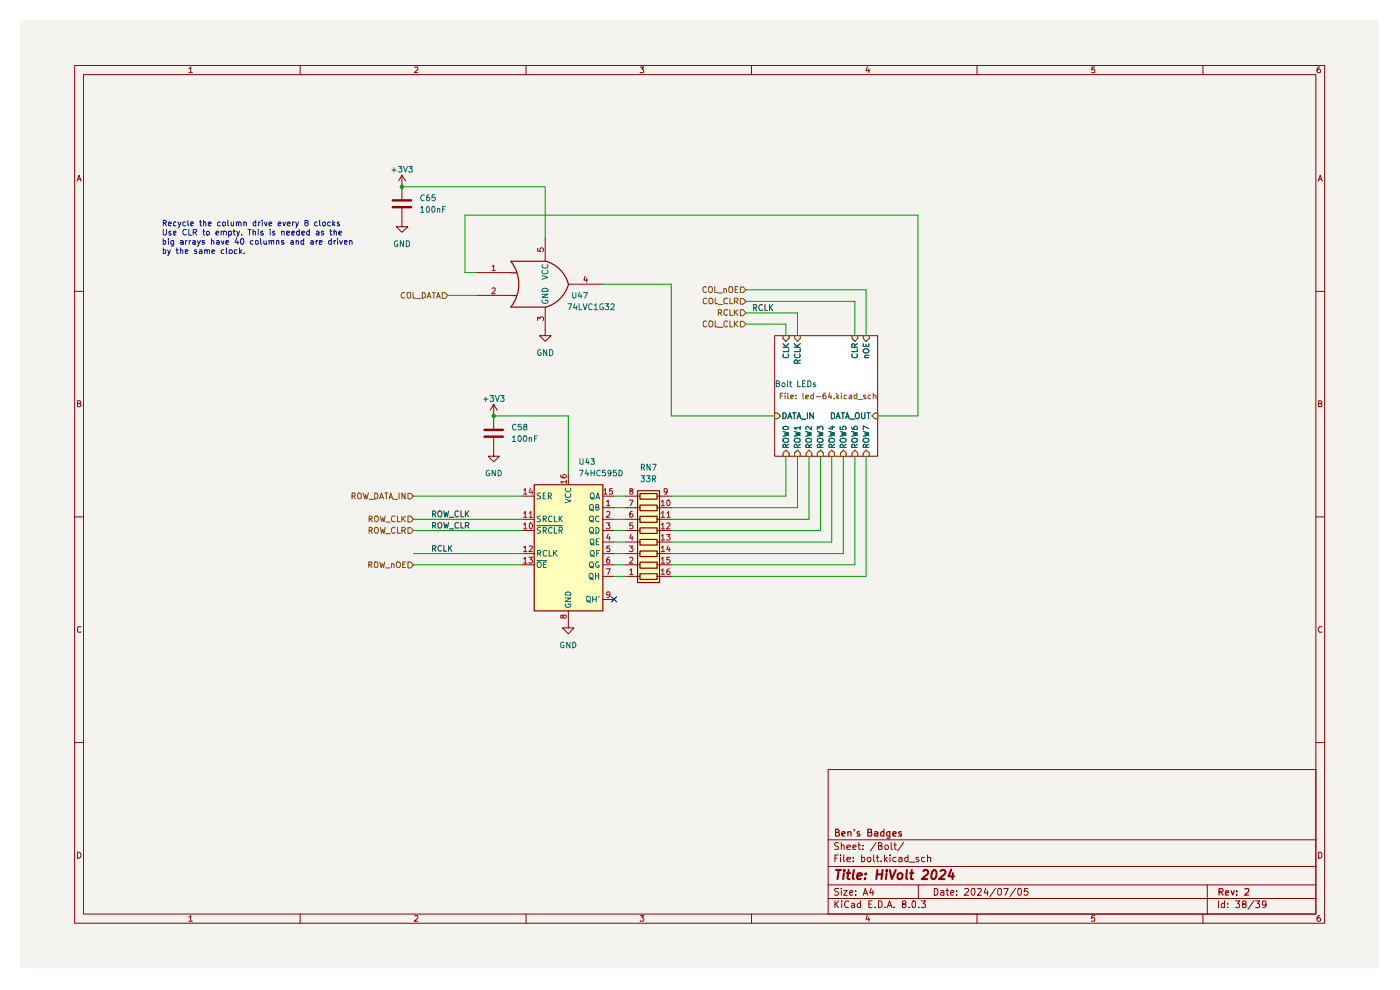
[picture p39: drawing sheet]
<svg xmlns="http://www.w3.org/2000/svg" width="297mm" height="210mm" viewBox="0 0 297 210" stroke-linecap="round" stroke-linejoin="round" font-family="sans-serif">
<path d="M4.3 4.3h288.2v201.1h-288.2z" fill="#f5f3ef"/>
<g fill="none" stroke="#910000" stroke-width=".21">
<path d="M15.8 13.9h265.2v181.9h-265.2zM17.7 15.8h261.4v178.1h-261.4zM40 14.6l.5-.4v1.2M40 15.4h.8M63.7 13.9v1.9M88 14.3l.6-.1v.5l-.7 .7h.7M111.6 13.9v1.9M135.8 14.2h.8l-.5 .4 .5 .3-.1 .4h-.7M159.4 13.9v1.9M184 14.1l-.3 .9h.8M184.3 14.6v.8M207.3 13.9v1.9"/>
<path d="M232.2 14.2h-.6v.6l.1-.2h.4l.1 .2v.5h-.6M255.2 13.9v1.9M280 14.2a.55 .55 0 0 0-.6 .5l.2 .7h.4l.2-.2v-.3l-.3-.3h-.2l-.3 .3M16.3 38.4l.5-1.2 .4 1.2M16.5 38h.6M279.7 38.4l.4-1.2 .4 1.2M279.7 38h.6M15.8 61.8h1.9M279.1 61.8h1.9M16.4 85.6h.6v-.5l-.6-.1v1.3h.5l.3-.4-.3-.3M279.7 85.6h.5l.2-.3-.2-.3h-.5v1.3h.5l.2-.1v-.4l-.2-.2M15.8 109.6h1.9"/>
<path d="M279.1 109.6h1.9M17.2 133l-.6-.1-.2 .3v.7l.2 .2 .6-.1M280.4 133l-.5-.1-.2 .5 .2 .7 .5-.1M15.8 157.5h1.9M279.1 157.5h1.9M175.7 163.2h103.4v30.7h-103.4zM175.7 178.1h103.4M177.9 178.8l-.6-.1-.3 .4 .1 .2a.56 .56 0 0 1 .6 .3 .56 .56 0 0 1 0 .6h-.7M178.5 179.4l.1-.2 .5 .2v.8M178.5 178.7v1.5M179.7 179.7l.7-.1-.1-.3-.4-.1-.2 .2v.8h.6M180.9 179.7l.7-.1-.2-.4h-.3l-.2 .2v.6l.1 .2h.5"/>
<path d="M182 179.2h.5M182.2 178.7v1.3l.1 .2h.2M183.1 179.3v.1M185.8 178.7l-1.1 1.8M186.4 179.4h.5l.2-.2-.1-.3-.6-.2v1.5h.6l.1-.6-.3-.2M187.7 179.5l.3-.3h.2l.3 .3-.1 .6-.5 .1zM189.1 178.7v1.3l.2 .2M189.7 179.2h.5M189.8 178.7v1.3l.1 .2h.3M191.7 178.7l-1.3 1.8M16.4 180.8a.65 .65 0 0 1 .8 .6 .65 .65 0 0 1-.8 .6zM40 194.6l.5-.4v1.2"/>
<path d="M40 195.4h.8M63.7 193.9v1.9M88 194.3l.6-.1v.5l-.7 .7h.7M111.6 193.9v1.9M135.8 194.2h.8l-.5 .5 .5 .2-.1 .4h-.7M159.4 193.9v1.9M175.7 190.6h103.4M175.7 187.7h103.4M175.7 183.8h103.4M177.1 191.1v1.4M177.1 182h.4M177.3 191.8l.6 .7"/>
<path d="M177.8 181.4h-.7v1.4M177.9 188.5l-.8 .1v.4l.6 .2 .2 .4-.4 .3-.5-.1M177.9 191.1l-.8 .8M178.3 181.4v.1M178.3 181.9v.9M178.5 188.5v.1M178.5 188.9v1M178.6 191.1v.2M178.6 191.6v.9M179 188.9h.7l-.7 1h.7M179 181.4v1.1l.2 .3M179.7 182.3l.7-.1-.1-.3h-.6v.1v.7h.6"/>
<path d="M180 191.3v-.1a.7 .7 0 0 0-.9 .5 .7 .7 0 0 0 .6 .8l.3-.1M180.3 189.4l.6-.2-.1-.3-.5 .1v.7l.1 .2 .4-.1M180.7 191.7l.4-.1 .2 .2v.7M181 182.6v.2M181 181.9v.1M181.3 191.9l-.7 .3 .2 .3 .5-.1M181.5 189.7v.2M181.5 189v.1M182.5 191.7a.45 .45 0 0 0-.6 .2l.1 .5h.5M182.5 191.1v1.4M182.8 181.9h.5l.2 .2v.4l-.3 .3-.4-.1M182.8 181.4v1.4"/>
<path d="M183.1 180.1v.1M183.1 189.9l.5-1.4 .5 1.4M183.2 189.5h.8M184 194.1l-.3 .9h.8M184.1 182l.6-.1v.8a.45 .45 0 0 1-.7-.2zM184.3 194.6v.8M184.3 191.8h.5M184.8 188.4l-.3 1h.8M185 191.1h-.7v1.4h.7M185.2 188.9v1M185.3 181.4v1.1l.3 .3M185.7 192.4v.1"/>
<path d="M185.9 181.9h.5M186.1 181.4v1.1l.3 .3M186.4 191.1h.3l.4 .3v.8l-.4 .3h-.3zM186.9 182.6v.2M187.6 181.4v1.4M187.8 192.4v.1M187.8 182.2l.4 .6M188.2 192.5l.5-1.4 .5 1.4M188.2 181.9l-.6 .5M188.4 192.1h.7M188.8 181.4v.1M188.8 181.9v.9"/>
<path d="M189.7 192.4v.1M190.1 181.9h-.5l-.2 .2v.4l.3 .3 .4-.1M190.7 181.9h.6v.9M191.3 182.2l-.6 .1v.4h.6M191.7 191.8l-.3-.2v-.3l.3-.2 .4 .1v.5l-.7 .2v.5a.48 .48 0 0 0 .7 0 .48 .48 0 0 0 0-.6h-.2M192.6 181.9h-.5l-.2 .2v.4l.3 .3 .4-.1M192.6 181.4v1.4M192.9 192.4v.1M193 182.9h1.1M193.5 191.3l.4-.2 .3 .2-.1 1.1h-.6zM194.8 187.7v2.9M194.9 192.4v.1"/>
<path d="M194.9 181.9h-.5l-.1 .1 .6 .4v.3h-.6M195.4 191.1h.9l-.5 .6 .5 .1v.6h-.9M196.2 181.9h-.5l-.2 .2v.4l.3 .3 .4-.1M196.8 182l.6-.1v.9M196.8 181.4v1.4M198.2 188.5h.5a.83 .83 0 0 1 .2 .9 .83 .83 0 0 1-.7 .5zM199.6 189h.6v.9M200.2 189.2l-.6 .2v.4h.6M200.7 188.9h.6M200.9 188.5v1.2l.4 .2M201.7 189.4l.7-.2-.1-.2-.5-.1-.1 .2 .1 .7h.5M202.9 189.7v.2"/>
<path d="M202.9 189v.1M204.6 188.6l.7-.1 .2 .3-.9 1.1h.9M206.2 188.6l.5-.1a1.1 1.1 0 0 1-.2 1.4l-.3-.2-.2-.4zM207.3 193.9v1.9M207.4 188.6l.7-.1 .1 .3-.8 1.1h.8M209.1 188.4l-.3 1h.8M209.5 188.9v1M211.2 188.4l-1.2 1.8M211.8 188.6l.5-.1 .1 .2v.9l-.3 .3-.4-.3zM212.9 188.5h1l-.6 1.4M215.5 188.4l-1.3 1.8M216 188.6l.5-.1 .2 .2v.9l-.4 .3a.99 .99 0 0 1-.3-1.3z"/>
<path d="M218 188.5h-.7v.6l.1-.1 .5 .1 .2 .1-.1 .5-.2 .2h-.4l-.1-.2M232.2 194.2h-.6v.6l.1-.1h.4l.1 .1v.5h-.6M255.2 193.9v1.9M256.1 187.7v6.2M258.5 191.1v1.4M259.8 191.7l-.5-.1-.2 .3 .1 .5h.6M259.8 191.1v1.4M260.4 192.4v.1M260.4 191.7v.1M262.1 191.1h.9l-.4 .6 .4 .2-.1 .5h-.8M263.8 191.8l-.2-.4 .1-.2h.5l.1 .4-.6 .2a.48 .48 0 0 0 0 .6 .48 .48 0 0 0 .6 0v-.5l-.2-.1M266 191l-1.2 1.9"/>
<path d="M266.4 191.1h.8l-.4 .6 .4 .1v.6h-.8M268.6 191.8l-.3 .2-.4-.1v-.7l.4-.1 .3 .2v.9l-.2 .2-.5 .1M279.7 180.8h.4l.3 .3v.6l-.3 .3h-.4zM280 194.2a.55 .55 0 0 0-.6 .5l.2 .7h.4l.2-.2v-.3l-.3-.2h-.2l-.3 .2"/>
</g>
<g fill="none" stroke="#910000" stroke-width=".25">
<path d="M177.3 176.6l.6-.1 .1-.3-.2-.3h-.5v1.4h.6l.2-.4-.3-.3M178.6 176.9l.7-.2-.2-.3h-.3l-.2 .2v.6l.1 .1h.5M179.9 176.6l.2-.2 .5 .2v.7M179.9 176.4v.9M181.3 175.9l-.2 .3M182.3 176.5l-.3-.1-.2 .2 .2 .3h.3v.4h-.5M184.1 176.6h.7v-.6l-.7-.1v1.4h.8l.1-.4-.1-.2-.3-.1M185.5 176.5l.5-.1 .2 .2v.7h-.7v-.4l.7-.2M187.5 175.9v1.4h-.5l-.2-.6 .3-.3 .4 .1M188.8 176.4v1.3l-.3 .1h-.3M188.8 176.5a.45 .45 0 0 0-.7 .2l.2 .6h.5M189.4 176.9l.7-.2-.1-.2h-.6v.8h.6"/>
<path d="M191.2 176.5l-.3-.1-.3 .2 .1 .2 .5 .1v.4h-.6M258.6 189.2h.7l.2-.3-.1-.3-.8-.1v1.4M259 189.2l.5 .7M260 189.4l.6-.1-.1-.4-.4 .1-.1 .7 .1 .2h.5M261.2 188.9l.3 1 .3-1M262.3 189.8v.1M262.3 189v.2M264.1 188.6l.7-.1 .1 .6-.9 .8h.9"/>
</g>
<g fill="none" stroke="#910000" stroke-width=".42">
<path d="M177.3 184.5h1.1M177.9 184.5l-.2 2M179 185.2l-.1 1.3M179.1 184.5v.3M179.6 185.2h.8M180 184.5l-.2 1.7 .4 .3M181.1 184.5l-.2 1.7 .2 .3M181.8 185.9l1-.3v-.3a.6 .6 0 0 0-.9 .2v.9h.7M183.5 186.3v.2M183.7 185.3l.1 .1-.2 .1 .1-.2-.1 .2M186 185.5h1.1M186.1 184.5l-.2 2"/>
<path d="M187.2 184.5l-.2 2M188.1 185.2l-.2 1.3M188.2 184.5l-.2 .2h.2v-.2l-.1 .3M188.8 184.5l.4 2 .8-2M190.5 185.4l.4-.2 .4 .1 .2 .2-.1 .6a.55 .55 0 0 1-.5 .4 .55 .55 0 0 1-.5-.4zM192.4 184.5l-.2 1.7 .3 .3M193.1 185.2h.7M193.4 184.5l-.1 1.9 .4 .1M195.9 184.8l.2-.3h.5l.3 .3v.3l-.1 .3-1.3 1.1h1.2M197.8 184.8l.4-.3 .4 .3a1.55 1.55 0 0 1-.3 1.6h-.6a1.65 1.65 0 0 1 .1-1.6zM199.5 184.8l.3-.3h.5l.3 .5-.1 .4-1.3 1.1h1.2M201.8 184.4l-.6 1.5h1.2"/>
<path d="M202.1 185.2v1.3"/>
</g>
<path d="M166.7 95.5l.7 .6v.7h-1.3v-.7z" fill="#f5f3ef"/>
<path d="M166.7 95.5l.7 .6v.7h-1.3v-.7z" fill="none" stroke="#765500" stroke-width=".21"/>
<path d="M166.1 93.1a.77 .77 0 0 1 1.2 .2l-.1 .3a.72 .72 0 0 1-1.1-.1zM166.1 91.5l1.2 .4-.8 .1 .8 .3-1.2 .2M166.1 90.6h.1a.66 .66 0 0 1 1.1 .2l-.3 .3h-.7l-.2-.2zM166.7 94.9l-.1-.6-.3-.1-.2 .2v.5h1.2M167.3 94.2l-.6 .5" fill="none" stroke="#006665" stroke-width=".21"/>
<path d="M169.2 95.5l.6 .6v.7h-1.2v-.7z" fill="#f5f3ef"/>
<path d="M168.6 96.1l.6-.6 .6 .6v.7h-1.2z" fill="none" stroke="#765500" stroke-width=".21"/>
<path d="M168.5 91.5l1.3 .4-1 .1 1 .3-1.3 .2M168.6 93.1l.7-.1 .4 .1 .1 .4-.2 .2-.7 .1-.3-.2zM169.2 94.9v-.4l-.5-.3-.2 .3v.4h1.3M169.8 90.8h-1.3l.3 .3M169.8 94.2l-.6 .5M169.8 90.4v.7" fill="none" stroke="#006665" stroke-width=".21"/>
<path d="M171.6 95.5l.6 .6v.7h-1.2v-.7z" fill="#f5f3ef"/>
<path d="M171 96.1l.6-.6 .6 .6v.7h-1.2z" fill="none" stroke="#765500" stroke-width=".21"/>
<path d="M170.9 91.5l1.2 .4-.8 .1 .8 .3-1.2 .2M171 93.1a.87 .87 0 0 1 1.1 0v.5a.77 .77 0 0 1-1.2-.1zM171.6 94.9v-.4l-.2-.3-.4 .1-.1 .6h1.2M172.1 90.4v.8l-.8-.8-.4 .3 .1 .4M172.1 94.2l-.5 .5" fill="none" stroke="#006665" stroke-width=".21"/>
<path d="M175.9 96.1l.5-.6 .6 .6v.7h-1.1z" fill="#f5f3ef"/>
<path d="M176.4 95.5l.6 .6v.7h-1.1v-.7z" fill="none" stroke="#765500" stroke-width=".21"/>
<path d="M175.9 93.1a.77 .77 0 0 1 1.1 .2v.3a.72 .72 0 0 1-1.1-.1zM175.9 91.5l1.1 .4-.8 .1 .8 .3-1.1 .2M176.2 90.6h.8M176.4 94.9v-.6l-.4-.1-.1 .2v.5h1.1M176.6 90.3v.8l-.8-.3M177 94.2l-.6 .5" fill="none" stroke="#006665" stroke-width=".21"/>
<path d="M180.8 96.1l.6-.6 .6 .6v.7h-1.2z" fill="#f5f3ef"/>
<path d="M181.4 95.5l.6 .6v.7h-1.2v-.7z" fill="none" stroke="#765500" stroke-width=".21"/>
<path d="M180.7 91.5l1.2 .4-.9 .1 .9 .3-1.2 .2M180.7 90.6l.2 .5h.9l.1-.5-.2-.2h-.3l-.3 .3v.2l.3 .2M180.8 93.1a.87 .87 0 0 1 1.1 0v.5a.77 .77 0 0 1-1.2-.1zM181.3 94.9v-.5l-.2-.2-.3 .1-.1 .6h1.2M181.9 94.2l-.6 .5" fill="none" stroke="#006665" stroke-width=".21"/>
<path d="M178.9 95.5l.6 .6v.7h-1.2v-.7z" fill="#f5f3ef"/>
<path d="M178.9 95.5l.6 .6v.7h-1.2v-.7z" fill="none" stroke="#765500" stroke-width=".21"/>
<path d="M178.2 91.5l1.3 .4-.9 .1 .9 .3-1.3 .2M178.2 90.5v.6h.6l-.1-.5 .2-.2h.3l.3 .3-.2 .4M178.3 93.1l.8-.1 .3 .1 .1 .4-.2 .2-.7 .1-.4-.3zM178.9 94.9v-.4l-.3-.3-.4 .3v.4h1.3M179.5 94.2l-.6 .5" fill="none" stroke="#006665" stroke-width=".21"/>
<path d="M173.4 96.1l.7-.6 .6 .6v.7h-1.3z" fill="#f5f3ef"/>
<path d="M173.4 96.1l.7-.6 .6 .6v.7h-1.3z" fill="none" stroke="#765500" stroke-width=".21"/>
<path d="M173.4 93.1l.8-.1 .4 .3a.62 .62 0 0 1-.5 .5 .62 .62 0 0 1-.7-.3zM173.4 91.5l1.2 .4-.9 .1 .9 .3-1.2 .2M173.4 91.2v-.8l.4 .4 .3-.4 .4 .1v.7M174 94.9v-.5l-.2-.2-.3 .1-.1 .6h1.2M174.6 94.2l-.6 .5" fill="none" stroke="#006665" stroke-width=".21"/>
<path d="M183.1 96.1l.6-.6 .7 .6v.7h-1.3z" fill="#f5f3ef"/>
<path d="M183.1 96.1l.6-.6 .7 .6v.7h-1.3z" fill="none" stroke="#765500" stroke-width=".21"/>
<path d="M183.1 93.1a.77 .77 0 0 1 1.2 .2l-.1 .3a.72 .72 0 0 1-1.1-.1zM183.1 91.5l1.2 .4-.8 .1 .8 .3-1.2 .2M183.7 94.9v-.5l-.4-.2-.2 .2v.5h1.2M184.3 90.9l-1.2-.6v.9M184.3 94.2l-.6 .5" fill="none" stroke="#006665" stroke-width=".21"/>
<path d="M164.3 87.6h.6l.6 .6-.6 .6h-.6z" fill="#f5f3ef"/>
<path d="M164.3 87.6h.6l.6 .6-.6 .6h-.6z" fill="none" stroke="#765500" stroke-width=".21"/>
<path d="M166.1 87.5a.64 .64 0 0 1 .7 .7 .64 .64 0 0 1-.7 .6zM167.1 88.8l.5-1.3 .4 1.3M167.2 88.4h.6M168.1 87.5h.8M168.5 87.5v1.3M169.1 88.8l.4-1.3 .4 1.3M169.3 88.4h.5M170 88.9h.9M171.3 87.5v1.3M172.6 87.5v1.3l-.8-1.3v1.3" fill="none" stroke="#006665" stroke-width=".21"/>
<path d="M185 88.2l.6-.6h.6v1.2h-.6z" fill="#f5f3ef"/>
<path d="M185.6 87.6h.6v1.2h-.6l-.6-.6z" fill="none" stroke="#765500" stroke-width=".21"/>
<path d="M176.4 87.5h.3l.3 .4v.6l-.3 .3h-.3zM177.4 88.8l.4-1.3 .4 1.3M177.5 88.4h.6M178.5 87.5h.7M178.8 87.5v1.3M179.4 88.8l.3-1.3 .5 1.3M179.5 88.4h.6M180.3 88.9h1M181.5 87.7l.3-.2 .4 .2 .1 .7-.3 .4-.5-.2zM182.8 87.5v1.1l.3 .2 .4-.2v-1.1M183.9 87.5h.7M184.2 87.5v1.3" fill="none" stroke="#006665" stroke-width=".21"/>
<path d="M180.8 71.2h1.2v.6l-.6 .6-.6-.6z" fill="#f5f3ef"/>
<path d="M180.8 71.2h1.2v.6l-.6 .6-.6-.6z" fill="none" stroke="#765500" stroke-width=".21"/>
<path d="M180.8 75.1v.1a.46 .46 0 0 0 .1 .7h.7l.3-.2-.1-.6M181.3 73.7v-.6l-.2-.2-.3 .1-.1 .7h1.2M181.9 74v.6h-1.2M181.9 72.9l-.6 .4" fill="none" stroke="#006665" stroke-width=".21"/>
<path d="M168.6 71.2h1.2v.6l-.6 .6-.6-.6z" fill="#f5f3ef"/>
<path d="M168.6 71.2h1.2v.6l-.6 .6-.6-.6z" fill="none" stroke="#765500" stroke-width=".21"/>
<path d="M168.5 73.7h1.3M168.5 72.9l.8 .8M168.7 75.1l-.2 .3 .3 .5 .8-.1 .2-.4-.2-.3M169.2 77v-.5l-.2-.1h-.3l-.2 .1v.5h1.3M169.8 74v.6h-1.3M169.8 76.4l-.6 .3M169.8 72.9l-.8 .6" fill="none" stroke="#006665" stroke-width=".21"/>
<path d="M183.1 71.2h1.3v.6l-.7 .6-.6-.6z" fill="#f5f3ef"/>
<path d="M183.1 71.2h1.3v.6l-.7 .6-.6-.6z" fill="none" stroke="#765500" stroke-width=".21"/>
<g fill="none" stroke="#006665" stroke-width=".21">
<path d="M183.1 72.9v.6h1.2v-.6M183.5 75.9h.8M183.7 73.1v.4M184.3 75.4h-.7l-.1 .3 .1 .2"/>
<circle cx="183.7" cy="74.4" r=".58"/>
</g>
<path d="M166.1 71.2h1.3v.6l-.7 .6-.6-.6z" fill="#f5f3ef"/>
<path d="M166.1 71.2h1.3v.6l-.7 .6-.6-.6z" fill="none" stroke="#765500" stroke-width=".21"/>
<path d="M166.1 73.7h1.2M166.1 72.9l.7 .8M166.2 75.1l-.1 .6 .3 .2h.6a.55 .55 0 0 0 .2-.8M167.3 74v.6h-1.2M167.3 72.9l-.7 .6" fill="none" stroke="#006665" stroke-width=".21"/>
<path d="M164.3 71.2h21.9v25.6h-21.9z" fill="#fff"/>
<g fill="#ffb">
<path d="M113.3 102.8h14.5v26.7h-14.5z"/>
<path d="M135.2 104.1h4.7v19.4h-4.7z"/>
</g>
<path d="M166.7 95.5l.7 .6v.7h-1.3v-.7z" fill="#f5f3ef"/>
<path d="M166.7 95.5l.7 .6v.7h-1.3v-.7z" fill="none" stroke="#765500" stroke-width=".21"/>
<path d="M166.1 93.1a.77 .77 0 0 1 1.2 .2l-.1 .3a.72 .72 0 0 1-1.1-.1zM166.1 91.5l1.2 .4-.8 .1 .8 .3-1.2 .2M166.1 90.6h.1a.66 .66 0 0 1 1.1 .2l-.3 .3h-.7l-.2-.2zM166.7 94.9l-.1-.6-.3-.1-.2 .2v.5h1.2M167.3 94.2l-.6 .5" fill="none" stroke="#006665" stroke-width=".21"/>
<path d="M169.2 95.5l.6 .6v.7h-1.2v-.7z" fill="#f5f3ef"/>
<path d="M168.6 96.1l.6-.6 .6 .6v.7h-1.2z" fill="none" stroke="#765500" stroke-width=".21"/>
<path d="M168.5 91.5l1.3 .4-1 .1 1 .3-1.3 .2M168.6 93.1l.7-.1 .4 .1 .1 .4-.2 .2-.7 .1-.3-.2zM169.2 94.9v-.4l-.5-.3-.2 .3v.4h1.3M169.8 90.8h-1.3l.3 .3M169.8 94.2l-.6 .5M169.8 90.4v.7" fill="none" stroke="#006665" stroke-width=".21"/>
<path d="M171.6 95.5l.6 .6v.7h-1.2v-.7z" fill="#f5f3ef"/>
<path d="M171 96.1l.6-.6 .6 .6v.7h-1.2z" fill="none" stroke="#765500" stroke-width=".21"/>
<path d="M170.9 91.5l1.2 .4-.8 .1 .8 .3-1.2 .2M171 93.1a.87 .87 0 0 1 1.1 0v.5a.77 .77 0 0 1-1.2-.1zM171.6 94.9v-.4l-.2-.3-.4 .1-.1 .6h1.2M172.1 90.4v.8l-.8-.8-.4 .3 .1 .4M172.1 94.2l-.5 .5" fill="none" stroke="#006665" stroke-width=".21"/>
<path d="M175.9 96.1l.5-.6 .6 .6v.7h-1.1z" fill="#f5f3ef"/>
<path d="M176.4 95.5l.6 .6v.7h-1.1v-.7z" fill="none" stroke="#765500" stroke-width=".21"/>
<path d="M175.9 93.1a.77 .77 0 0 1 1.1 .2v.3a.72 .72 0 0 1-1.1-.1zM175.9 91.5l1.1 .4-.8 .1 .8 .3-1.1 .2M176.2 90.6h.8M176.4 94.9v-.6l-.4-.1-.1 .2v.5h1.1M176.6 90.3v.8l-.8-.3M177 94.2l-.6 .5" fill="none" stroke="#006665" stroke-width=".21"/>
<path d="M180.8 96.1l.6-.6 .6 .6v.7h-1.2z" fill="#f5f3ef"/>
<path d="M181.4 95.5l.6 .6v.7h-1.2v-.7z" fill="none" stroke="#765500" stroke-width=".21"/>
<path d="M180.7 91.5l1.2 .4-.9 .1 .9 .3-1.2 .2M180.7 90.6l.2 .5h.9l.1-.5-.2-.2h-.3l-.3 .3v.2l.3 .2M180.8 93.1a.87 .87 0 0 1 1.1 0v.5a.77 .77 0 0 1-1.2-.1zM181.3 94.9v-.5l-.2-.2-.3 .1-.1 .6h1.2M181.9 94.2l-.6 .5" fill="none" stroke="#006665" stroke-width=".21"/>
<path d="M178.9 95.5l.6 .6v.7h-1.2v-.7z" fill="#f5f3ef"/>
<path d="M178.9 95.5l.6 .6v.7h-1.2v-.7z" fill="none" stroke="#765500" stroke-width=".21"/>
<path d="M178.2 91.5l1.3 .4-.9 .1 .9 .3-1.3 .2M178.2 90.5v.6h.6l-.1-.5 .2-.2h.3l.3 .3-.2 .4M178.3 93.1l.8-.1 .3 .1 .1 .4-.2 .2-.7 .1-.4-.3zM178.9 94.9v-.4l-.3-.3-.4 .3v.4h1.3M179.5 94.2l-.6 .5" fill="none" stroke="#006665" stroke-width=".21"/>
<path d="M173.4 96.1l.7-.6 .6 .6v.7h-1.3z" fill="#f5f3ef"/>
<path d="M173.4 96.1l.7-.6 .6 .6v.7h-1.3z" fill="none" stroke="#765500" stroke-width=".21"/>
<path d="M173.4 93.1l.8-.1 .4 .3a.62 .62 0 0 1-.5 .5 .62 .62 0 0 1-.7-.3zM173.4 91.5l1.2 .4-.9 .1 .9 .3-1.2 .2M173.4 91.2v-.8l.4 .4 .3-.4 .4 .1v.7M174 94.9v-.5l-.2-.2-.3 .1-.1 .6h1.2M174.6 94.2l-.6 .5" fill="none" stroke="#006665" stroke-width=".21"/>
<path d="M183.1 96.1l.6-.6 .7 .6v.7h-1.3z" fill="#f5f3ef"/>
<path d="M183.1 96.1l.6-.6 .7 .6v.7h-1.3z" fill="none" stroke="#765500" stroke-width=".21"/>
<path d="M183.1 93.1a.77 .77 0 0 1 1.2 .2l-.1 .3a.72 .72 0 0 1-1.1-.1zM183.1 91.5l1.2 .4-.8 .1 .8 .3-1.2 .2M183.7 94.9v-.5l-.4-.2-.2 .2v.5h1.2M184.3 90.9l-1.2-.6v.9M184.3 94.2l-.6 .5" fill="none" stroke="#006665" stroke-width=".21"/>
<path d="M164.3 87.6h.6l.6 .6-.6 .6h-.6z" fill="#f5f3ef"/>
<path d="M164.3 87.6h.6l.6 .6-.6 .6h-.6z" fill="none" stroke="#765500" stroke-width=".21"/>
<path d="M166.1 87.5a.64 .64 0 0 1 .7 .7 .64 .64 0 0 1-.7 .6zM167.1 88.8l.5-1.3 .4 1.3M167.2 88.4h.6M168.1 87.5h.8M168.5 87.5v1.3M169.1 88.8l.4-1.3 .4 1.3M169.3 88.4h.5M170 88.9h.9M171.3 87.5v1.3M172.6 87.5v1.3l-.8-1.3v1.3" fill="none" stroke="#006665" stroke-width=".21"/>
<path d="M185 88.2l.6-.6h.6v1.2h-.6z" fill="#f5f3ef"/>
<path d="M185.6 87.6h.6v1.2h-.6l-.6-.6z" fill="none" stroke="#765500" stroke-width=".21"/>
<path d="M176.4 87.5h.3l.3 .4v.6l-.3 .3h-.3zM177.4 88.8l.4-1.3 .4 1.3M177.5 88.4h.6M178.5 87.5h.7M178.8 87.5v1.3M179.4 88.8l.3-1.3 .5 1.3M179.5 88.4h.6M180.3 88.9h1M181.5 87.7l.3-.2 .4 .2 .1 .7-.3 .4-.5-.2zM182.8 87.5v1.1l.3 .2 .4-.2v-1.1M183.9 87.5h.7M184.2 87.5v1.3" fill="none" stroke="#006665" stroke-width=".21"/>
<path d="M180.8 71.2h1.2v.6l-.6 .6-.6-.6z" fill="#f5f3ef"/>
<path d="M180.8 71.2h1.2v.6l-.6 .6-.6-.6z" fill="none" stroke="#765500" stroke-width=".21"/>
<path d="M180.8 75.1v.1a.46 .46 0 0 0 .1 .7h.7l.3-.2-.1-.6M181.3 73.7v-.6l-.2-.2-.3 .1-.1 .7h1.2M181.9 74v.6h-1.2M181.9 72.9l-.6 .4" fill="none" stroke="#006665" stroke-width=".21"/>
<path d="M168.6 71.2h1.2v.6l-.6 .6-.6-.6z" fill="#f5f3ef"/>
<path d="M168.6 71.2h1.2v.6l-.6 .6-.6-.6z" fill="none" stroke="#765500" stroke-width=".21"/>
<path d="M168.5 73.7h1.3M168.5 72.9l.8 .8M168.7 75.1l-.2 .3 .3 .5 .8-.1 .2-.4-.2-.3M169.2 77v-.5l-.2-.1h-.3l-.2 .1v.5h1.3M169.8 74v.6h-1.3M169.8 76.4l-.6 .3M169.8 72.9l-.8 .6" fill="none" stroke="#006665" stroke-width=".21"/>
<path d="M183.1 71.2h1.3v.6l-.7 .6-.6-.6z" fill="#f5f3ef"/>
<path d="M183.1 71.2h1.3v.6l-.7 .6-.6-.6z" fill="none" stroke="#765500" stroke-width=".21"/>
<g fill="none" stroke="#006665" stroke-width=".21">
<path d="M183.1 72.9v.6h1.2v-.6M183.5 75.9h.8M183.7 73.1v.4M184.3 75.4h-.7l-.1 .3 .1 .2"/>
<circle cx="183.7" cy="74.4" r=".58"/>
</g>
<path d="M166.1 71.2h1.3v.6l-.7 .6-.6-.6z" fill="#f5f3ef"/>
<path d="M166.1 71.2h1.3v.6l-.7 .6-.6-.6z" fill="none" stroke="#765500" stroke-width=".21"/>
<path d="M166.1 73.7h1.2M166.1 72.9l.7 .8M166.2 75.1l-.1 .6 .3 .2h.6a.55 .55 0 0 0 .2-.8M167.3 74v.6h-1.2M167.3 72.9l-.7 .6" fill="none" stroke="#006665" stroke-width=".21"/>
<path d="M164.3 71.2h21.9v25.6h-21.9z" fill="none" stroke="#910000" stroke-width=".21"/>
<path d="M159.9 65.3l.5-.1v-.5l-.5-.1v1.3M160.1 65.3l.4 .6M161.7 64.8l-.2-.2a.6 .6 0 0 0-.5 .7 .6 .6 0 0 0 .7 .5v-.1M162.3 64.6v1.3h.5M163.2 64.6v1.3M163.4 65.2l.5 .7M163.9 64.6l-.7 .8" fill="none" stroke="#0f0f0f" stroke-width=".21"/>
<path d="M157.1 65.7h.6l.5 .7-.5 .6h-.6z" fill="#f5f3ef"/>
<path d="M152.4 66.3h.6v-.6h-.6v1.2M152.7 66.3l.4 .6M154.3 65.8l-.5-.1-.2 .3v.6a.52 .52 0 0 0 .7 .2M154.9 65.7v1.2h.5M155.8 65.7v1.2M156 66.2l.6 .7M156.6 65.7l-.8 .7M157.1 65.7h.6l.5 .7-.5 .6h-.6z" fill="none" stroke="#765500" stroke-width=".21"/>
<path d="M157.1 68.2h.6l.5 .6-.5 .5h-.6z" fill="#f5f3ef"/>
<path d="M149.9 68.2l-.4-.1-.3 .3v.6l.2 .3h.3l.2-.1M150.6 68.1a.46 .46 0 0 1 .6 .4v.4a.46 .46 0 0 1-.6 .4 .86 .86 0 0 1 0-1.2zM151.7 68.1v1.2h.6M152.4 69.4h.9M154.3 68.2l-.4-.1-.3 .3v.6l.2 .3h.3l.2-.1M154.9 68.1v1.2h.5M155.8 68.1v1.2M156 68.7l.6 .6M156.6 68.1l-.8 .7M157.1 68.2h.6l.5 .6-.5 .5h-.6z" fill="none" stroke="#765500" stroke-width=".21"/>
<path d="M91.8 111.5h.4l.3-.2-.1-.4-.6-.1v1.2M92 111.5l.5 .5M93 111l.2-.2 .4 .1a.87 .87 0 0 1 0 1.1h-.5l-.2-.3zM94.2 110.8l.2 1.2 .3-.8 .2 .8 .3-1.2M95.3 112.2h1M97.3 110.9l-.4-.1-.4 .4v.6l.2 .2 .6-.1M97.8 110.8v1.2h.6M98.7 111.5h.5l.3-.2-.1-.4-.7-.1v1.2M99.1 111.5l.4 .5" fill="none" stroke="#0f0f0f" stroke-width=".21"/>
<g fill="none" stroke="#910000" stroke-width=".25">
<path d="M108.4 55.4a7.8 7.8 0 0 1 0 9.7M108.4 57.9h1.2M108.4 55.4h7.3M115.7 55.4a6.8 6.8 0 0 1 4.9 4.8M108.4 62.7h1.2M108.4 65.2h7.3M120.6 60.3a7 7 0 0 1-4.8 4.9M113.3 102.8h14.6v26.8h-14.6zM135.3 104.1h4.6v19.5h-4.6zM135.8 119.3h3.6v1.2h-3.6zM135.8 116.9h3.6v1.2h-3.6zM135.8 114.4h3.6v1.2h-3.6z"/>
<path d="M135.8 112h3.6v1.2h-3.6zM135.8 109.5h3.6v1.3h-3.6zM135.8 107.1h3.6v1.2h-3.6zM135.8 104.7h3.6v1.2h-3.6zM135.8 121.7h3.6v1.2h-3.6z"/>
</g>
<g fill="none" stroke="#910000" stroke-width=".21">
<path d="M101.1 57.8h7.3M115.7 50.5v4.9M101.1 62.7h7.3M115.7 65.1v4.9M120.6 60.3h7.2M110.8 112.5h2.5M110.8 110.2h2.5M110.8 117.4h2.5M110.8 119.8h2.5M110.8 105.2h2.5M120.6 100.4v2.4M127.8 107.7h2.5"/>
<path d="M127.8 112.5h2.5M127.8 110.2h2.5M127.8 117.4h2.5M127.8 119.8h2.5M127.8 105.2h2.5M127.8 115h2.5M132.7 107.7h3M132.7 112.5h3M132.7 110.2h3M132.7 117.4h3M132.7 119.8h3M132.7 105.2h3"/>
<path d="M132.7 115h3M139.4 107.7h3M139.4 112.5h3M139.4 110.2h3M139.4 117.4h3M139.4 119.8h3M139.4 105.2h3M139.4 115h3M120.6 129.5v3.7h1.2l-1.2 1.3-1.3-1.3h1.3M127.8 122.3h2.5M127.8 127.2h2.5M132.7 122.3h3"/>
<path d="M139.4 122.3h3"/>
</g>
<g fill="none" stroke="#b90000" stroke-width=".21">
<path d="M104.4 56.6l.3-.4v1.2M104.4 57.4h.7M114 52.7v.6h.6v-.6l.1-.1h.4l.2 .2v.4l-.2 .1M124.1 58.6l-.2 .8h.7M124.5 59v.9M104.4 61.2l.4-.2 .3 .4-.8 .9h.8M114 68v-.8l.6 .5v-.5h.5l.2 .3v.3l-.2 .2M111.1 111.3h.2l.1-.4v1.3M111.1 108.9l.3-.4v1.2M111.1 116.2l.3-.4v1.2M111.1 118.5h.2l.1-.3v1.3M111.1 104l.3-.4v1.2"/>
<path d="M111.1 112.2h.7M111.1 109.7h.7M111.1 117h.7M111.1 119.5h.7M111.1 104.8h.7M112.2 118.2h.7l-.4 .5 .4 .1v.6l-.5 .1-.2-.2M112.3 108.9l.3-.4v1.2M112.3 115.9l.6-.1v.4l-.7 .8h.7M112.3 109.7h.6M112.5 110.9a.68 .68 0 0 1 .5 .7 .68 .68 0 0 1-.5 .6l-.2-.5 .1-.6zM112.5 103.5l-.2 1h.7M112.9 104.1v.7"/>
<path d="M119 100.8v.4l.2 .1h.9v-.5h-.6l-.1 .4 .2 .1M120.1 102.2h-1.1l.3 .3M120.1 101.9v.6M128.1 104l.3-.4v1.2M128.1 104.8h.7M128.6 110.9h.8l-.4 .5 .4 .1v.5l-.2 .2h-.4l-.2-.2M128.7 106.4l.3-.3v1.2M128.7 108.6l.2-.1h.3l.2 .1v.5l-.8 .6h.8M128.7 107.3h.7M129 113.3l-.3 .8h.8M129.3 118.2a.72 .72 0 0 0-.6 .5 .72 .72 0 0 0 .2 .8l.5-.2v-.5l-.5-.1-.2 .3M129.3 113.8v.8"/>
<path d="M129.4 115.8h-.6l-.1 .5h.7v.6h-.7M129.9 103.6h-.5l-.1 .6 .2-.1h.4v.7l-.6-.1M133.5 115.8h.8l-.4 .4 .3 .1v.6h-.7M133.5 106.1h.8l-.5 1.2M133.6 118.4l.4-.2 .3 .3-.8 1h.8M133.8 104.1h-.2v-.4h.6v.4l-.6 .2 .1 .5h.4l.2-.2v-.2l-.3-.3M133.9 113.3l-.3 .8h.7M134.1 108.5h-.3l-.2 .3v.8l.4 .1 .3-.2-.1-.4-.2-.1-.4 .1v.1M134.1 113.8v.8M134.2 110.9h-.6v.6l.5-.1 .2 .2v.3l-.3 .3-.4-.2M140.3 106.4l.3-.3v1.2M140.3 108.9l.3-.4v1.2"/>
<path d="M140.3 111.3l.3-.4v1.3M140.3 113.7l.3-.3v1.2M140.3 116.2l.3-.4v1.2M140.3 118.5l.3-.3v1.3M140.3 107.3h.7M140.3 112.2h.7M140.3 109.7h.7M140.3 117h.7M140.3 119.5h.7M140.3 114.6h.7M141.4 113.4h.8l-.5 .4 .5 .2v.4l-.2 .2-.6-.1M141.5 106.3l.1-.2 .4 .1a.66 .66 0 0 1-.3 1.1l-.2-.3z"/>
<path d="M141.5 108.9l.3-.4v1.2M141.5 111.1l.4-.2 .3 .4-.8 .9h.8M141.5 109.7h.7M141.6 104.1l-.3 .3-.4-.1v-.6l.4-.1 .3 .3-.2 .8-.4 .1M141.7 115.7l-.2 .9h.7M142 116.2v.8M142.1 118.2h-.6v.6h.6l.1 .4-.3 .3-.4-.2M119.5 130.6l.1-.1h.5v.1v.5l-.4 .1-.2-.2v-.4l-.2-.1-.3 .1v.4l.1 .2 .4-.3M128.6 120.7h.9l-.6 1.1M129.4 126.1l-.1 .1h-.5v-.6h.6v.8l-.2 .3h-.4M133.6 121l.3-.3v1.1M133.6 121.8h.7"/>
<path d="M140.3 121l.3-.3v1.1M140.3 121.8h.7M142 120.7l-.5 .2v.9h.5l.2-.1v-.4l-.2-.1h-.4l-.1 .1"/>
</g>
<g fill="none" stroke="#006665" stroke-width=".21">
<path d="M115 58.4l1.2 .4-1.2 .5M115.1 57.3l-.1 .4 .3 .4 .8-.1 .1-.3-.1-.4M115.1 56.1l-.1 .3a.65 .65 0 0 0 .6 .5 .65 .65 0 0 0 .6-.5l-.1-.3M115 62.4h1.2l-1.2 .7h1.2M115.1 63.7l-.1 .3 .3 .3h.6l.3-.1v-.5h-.5v.1M115.1 61.2h1l.1 .6h-1.2zM113.9 111.5h5.5M113.9 118.9h2.1M114 117.3h.6v-.5h-.6v1.1M114.1 119.2h.5a.77 .77 0 0 1-.1 1.2l-.4-.1a.87 .87 0 0 1 0-1.1zM114.3 117.3l.4 .6M114.6 111.9l-.4-.1-.2 .3 .1 .3 .5 .2v.3l-.1 .2-.5-.1"/>
<path d="M114.6 109.5h-.5l-.1 .1 .2 .5 .4 .1v.4h-.6M114.6 104.6h-.4l-.2 .2v.3l.6 .2v.4l-.1 .1h-.5M115.2 112.5l.6-.1 .1-.3-.2-.3h-.5v1.3M115.2 110.1h.5l.2-.5-.2-.1h-.5v1.2M115.2 105.2h.4M115.3 119.7h.4M115.5 112.5l.4 .6M115.5 110.1l.4 .6M115.7 104.6h-.5v1.2h.5M115.9 119.2h-.6v1.2h.6M116 116.8h-.1a.45 .45 0 0 0-.7 .2v.7l.2 .2h.6M116.3 105.2h.5l.2-.4-.2-.2h-.5v1.2"/>
<path d="M116.5 116.8v1.1h.6M116.6 105.2l.4 .6M117.1 112l-.3-.2a.61 .61 0 0 0-.5 .8 .61 .61 0 0 0 .8 .4v-.1M117.1 109.6l-.5-.1a.61 .61 0 0 0-.2 .7 .61 .61 0 0 0 .7 .4M117.4 116.8v1.1M117.6 111.8v1.3h.6M117.6 109.5v1.2h.6M117.6 117.3l.6 .6M118.2 116.8l-.8 .6M118.6 112.5l.7-.1v-.4l-.7-.2v1.3M118.6 109.5v1.2M118.8 110l.5 .7"/>
<path d="M118.9 112.5l.4 .6M119.3 109.5l-.7 .7M119.9 105.8l1.2 .5-1.2 .4M120 104.7v.1a.45 .45 0 0 0 .1 .7h.7l.3-.2-.1-.6M120 103.5l-.1 .3a.67 .67 0 0 0 .5 .5 .67 .67 0 0 0 .7-.2l-.1-.6M125.1 107.2l.3-.2 .3 .1a.87 .87 0 0 1 0 1.1h-.5l-.1-.3zM125.2 109.5h.5l.2 .4-.1 .6-.2 .2-.4-.1-.1-.4zM125.2 111.9l.4-.1a.73 .73 0 0 1 0 1.3l-.4-.1a.87 .87 0 0 1 0-1.1zM125.2 114.5l.5-.2a.86 .86 0 0 1 0 1.3h-.2l-.3-.3zM125.2 119.2h.5a.77 .77 0 0 1-.1 1.2l-.4-.1a.87 .87 0 0 1 0-1.1zM125.3 108l.6 .4M125.3 104.7l.3-.1 .4 .1 .1 .7-.4 .4-.4-.1z"/>
<path d="M125.3 110.4h.3l.3 .3M125.3 112.8l.6 .4M125.3 116.9l.3-.1 .4 .1 .1 .6-.2 .4h-.5l-.2-.4zM125.4 115.2l.7 .5M125.5 105.5l.6 .4M125.5 117.7l.6 .4M126.4 107.6h.4l.2-.2v-.3l-.6-.1v1.2h.6l.1-.3-.3-.3M126.4 105.8l.4-1.2 .4 1.2M126.4 111.8a.64 .64 0 0 1 .7 .7 .64 .64 0 0 1-.7 .6zM126.5 105.5h.6M126.5 114.9h.4M126.6 117.3h.4"/>
<path d="M127 119.2h-.4a.61 .61 0 0 0-.3 .8 .61 .61 0 0 0 .8 .3v-.4h-.3M127.1 109.6l-.5-.1a.61 .61 0 0 0-.3 .8 .61 .61 0 0 0 .8 .3M127.1 114.3h-.6v1.3h.6M127.2 116.8h-.6v1.1M119.9 126.8h1.2l-1.2 .8h1.2M120 128.1a.61 .61 0 0 0 .3 .8 .61 .61 0 0 0 .8-.3v-.5h-.5v.2M120 125.8a.72 .72 0 0 1 1.1 0v.4h-1.2zM124.5 126.7l.1-.2h.5l.1 .2v.8l-.2 .2-.5-.2zM124.6 127.4h.3l.4 .4M125.1 121.8l.5-.2a.86 .86 0 0 1 0 1.3l-.4-.1a.74 .74 0 0 1-.1-1zM125.2 122.5l.7 .4M125.3 120.1h.3l.3 .4"/>
<path d="M125.7 126.5v1.2M125.7 127.1h.8M126.3 121.6v1.3M126.3 122.2h.7M126.5 126.5v1.2M127 121.6v1.3M127.1 126.5l-.1 .2"/>
</g>
<path d="M157.1 60.9h.6l.5 .6-.5 .6h-.6z" fill="#f5f3ef"/>
<path d="M149.9 61l-.3-.2a.65 .65 0 0 0-.5 .6 .65 .65 0 0 0 .5 .7l.3-.2M150.5 60.9h.5l.1 .3-.1 .7-.2 .2-.3-.1-.2-.4zM151.6 60.8v1.3h.6M152.3 62.1h.9M153.6 61.3l.3-.1 .2 .2v.7M153.6 61.2v.9M154.9 60.8l.3 .1a.74 .74 0 0 1 .2 1l-.5 .2a.86 .86 0 0 1 0-1.3zM156 61.4h.3M156.6 60.8h-.6v1.3h.6M157.1 60.9h.6l.5 .6-.5 .6h-.6z" fill="none" stroke="#765500" stroke-width=".21"/>
<path d="M157.1 63.3h.6l.5 .6-.5 .6h-.6z" fill="#f5f3ef"/>
<path d="M149.9 63.3a.45 .45 0 0 0-.7 .2v.7l.2 .2 .5-.1M150.6 63.2a.46 .46 0 0 1 .6 .5l-.2 .7h-.5a.86 .86 0 0 1 .1-1.2zM151.7 63.2v1.2h.6M152.4 64.6h.9M154.3 63.3a.45 .45 0 0 0-.7 .2v.7l.2 .2 .5-.1M154.9 63.2v1.2h.5M155.8 63.9h.5l.3-.2-.1-.4-.7-.1v1.2M156.1 63.9l.5 .5M157.1 63.3h.6l.5 .6-.5 .6h-.6z" fill="none" stroke="#765500" stroke-width=".21"/>
<path d="M115.7 70v1.2h1.2l-1.2 1.2-1.2-1.2h1.2M104.7 92.9v3.9h1.2l-1.2 1.2-1.2-1.2h1.2M104.7 85.8v5.1M104.7 85.8l-.7 1.2M104.7 85.8l.8 1.2" fill="none" stroke="#910000" stroke-width=".21"/>
<path d="M102.8 92.6h3.9M102.8 91.2h3.9" fill="none" stroke="#910000" stroke-width=".51"/>
<g fill="none" stroke="#0f0f0f" stroke-width=".21">
<path d="M91.8 109.1l.6-.1 .1-.4-.3-.2h-.4v1.2M91.8 116.3l.6-.1 .1-.3-.2-.2h-.5v1.2M92 109.1l.5 .5M92 116.3l.5 .6M93 108.5l.2-.1 .4 .1 .1 .7-.3 .4-.4-.1zM93.6 115.8l-.5-.1a.67 .67 0 0 0-.2 .7 .67 .67 0 0 0 .5 .5l.2-.1M94.2 108.4l.2 1.2 .3-.9 .2 .9 .3-1.2M94.2 115.7v1.2h.5M95.2 115.7v1.2M95.3 109.7h1M95.3 116.2l.5 .7M95.8 115.7l-.6 .7"/>
<path d="M97.3 108.5l-.4-.1-.4 .3v.6l.2 .3h.3l.3-.1M97.8 108.4v1.2h.6M98.7 108.4v1.2M98.9 109l.6 .6M99.5 108.4l-.8 .7"/>
</g>
<path d="M86.5 104.6h.6l.6 .6-.6 .6h-.6z" fill="#f5f3ef"/>
<g fill="none" stroke="#765500" stroke-width=".21">
<path d="M74.7 105.2h.5l.2-.1v-.4l-.2-.1h-.5v1.2M75 105.2l.4 .6M76.1 104.6l.5 .1v1l-.5 .1a.86 .86 0 0 1 0-1.2zM77 104.6l.4 1.2 .2-.9 .2 .9 .3-1.2M78.3 105.9h.9M79.5 104.6a.64 .64 0 0 1 .7 .6 .64 .64 0 0 1-.7 .6zM80.5 105.8l.4-1.2 .5 1.2M80.7 105.5h.5M81.6 104.6h.7M82 104.6v1.2M82.6 105.8l.3-1.2 .4 1.2M82.6 105.5h.6"/>
<path d="M83.4 105.9h.9M84.7 104.6v1.2M85.9 104.6v1.2l-.6-1.2v1.2M86.5 104.6h.6l.6 .6-.6 .6h-.6z"/>
</g>
<path d="M86.5 109.5h.6l.6 .7-.6 .5h-.6z" fill="#f5f3ef"/>
<path d="M78.3 110.1h.5l.2-.5-.2-.1h-.5v1.2M78.6 110.1l.4 .6M79.6 109.5h.5l.2 .4-.1 .6-.3 .2-.3-.1-.2-.4zM80.7 109.5l.2 1.2 .3-.9 .3 .9 .2-1.2M81.9 110.7h.9M83.8 109.6l-.6-.1-.1 .2v.7a.52 .52 0 0 0 .7 .2M84.3 109.5v1.2h.6M85.3 109.5v1.2M85.4 110l.6 .7M86 109.5l-.7 .7M86.5 109.5h.6l.6 .7-.6 .5h-.6z" fill="none" stroke="#765500" stroke-width=".21"/>
<path d="M86.5 111.9h.6l.6 .6-.6 .6h-.6z" fill="#f5f3ef"/>
<path d="M78.3 112.5l.6-.1 .1-.3-.3-.3h-.4v1.3M78.6 112.5l.4 .6M79.6 111.9l.3-.1a.73 .73 0 0 1 0 1.3l-.3-.1a.87 .87 0 0 1 0-1.1zM80.7 111.8l.2 1.3 .3-.8 .3 .8 .2-1.3M81.9 113.2h.9M83.8 112l-.1-.1a.42 .42 0 0 0-.6 .3v.7l.3 .2 .4-.2M84.3 111.8v1.3h.6M85.3 112.5l.6-.1 .1-.3-.2-.3h-.5v1.3M85.6 112.5l.4 .6M86.5 111.9h.6l.6 .6-.6 .6h-.6z" fill="none" stroke="#765500" stroke-width=".21"/>
<path d="M86.5 119.2h.6l.6 .6-.6 .7h-.6z" fill="#f5f3ef"/>
<g fill="none" stroke="#765500" stroke-width=".21">
<path d="M78.2 119.8l.6-.1v-.5h-.6v1.2M78.5 119.8l.4 .6M79.4 119.4l.2-.2h.4a.86 .86 0 0 1-.1 1.2l-.5-.2zM80.6 119.2l.3 1.2 .2-.8 .3 .8 .2-1.2M83.1 119.7l.1-.1 .4 .1v.7M83.1 119.6v.8M85.4 119.7h.5M86 119.2h-.6v1.2h.6M86.5 119.2h.6l.6 .6-.6 .7h-.6zM81.8 120.5h.9"/>
<circle cx="84.5" cy="119.8" r=".58"/>
</g>
<path d="M93.8 62.1h.6l.6 .6-.6 .6h-.6z" fill="#f5f3ef"/>
<g fill="none" stroke="#765500" stroke-width=".21">
<path d="M85.9 62.1h-.6a.61 .61 0 0 0-.2 .8 .61 .61 0 0 0 .8 .3M86.4 62.2l.1-.1h.5l.1 .1v.9l-.2 .1-.5-.1zM87.6 62.1v1.1h.6M88.4 63.3h.9M89.6 62.1h.4a.66 .66 0 0 1 .2 .7 .66 .66 0 0 1-.6 .4zM90.6 63.2l.4-1.1 .4 1.1M90.8 62.9h.5M91.7 62.1h.7M92 62.1v1.1M92.6 63.2l.4-1.1 .4 1.1M92.7 62.9h.6M93.8 62.1h.6l.6 .6-.6 .6h-.6z"/>
<path d="M165.5 84h.4M166.1 83.4h-.6v1.2M166.5 83.4v.1M166.5 83.8v.8M167.1 83.4v1l.2 .2M167.7 84.2l.6-.1-.1-.3h-.4l-.1 .2 .1 .6h.4M168.8 84.5v.1M168.8 83.8v.2M170.4 83.4v1l.1 .2M170.9 84.2l.6-.1v-.3h-.6v.8h.6M172.6 83.4v1.2h-.6v-.8h.6M173.1 84.2h1"/>
<path d="M175.2 83.4l-.4 .1-.2 .4 .1 .7h.5v-.7l-.4-.1-.2 .3M176 83.3l-.2 .9h.6M176.3 83.8v.8M177 84.5v.1M177.5 83.4v1.2M177.6 84.2l.4 .4M178 83.8l-.5 .4M178.5 83.4v.1M178.5 83.8v.8M179.6 83.8l-.5 .1v.6l.5 .1M180.2 83.8h.4l.1 .2v.6h-.5l-.1-.3 .2-.1 .4-.1M181.8 83.4v1.2h-.5v-.8h.5"/>
<path d="M182 84.8h1M183.6 83.8h-.4v.4h.4l.1 .2-.1 .2h-.4M184.7 83.8h-.4l-.1 .3v.3l.1 .2h.4M185.3 83.9l.5-.1v.8M185.3 83.4v1.2"/>
</g>
<path d="M83.3 43.9h3.9M83.3 42.5h3.9" fill="none" stroke="#910000" stroke-width=".51"/>
<path d="M85.3 37.2v5.1M85.3 37.2l-.7 1.2M85.3 37.2l.7 1.2M85.3 44.2v3.9h1.2l-1.2 1.2-1.2-1.2h1.2" fill="none" stroke="#910000" stroke-width=".21"/>
<g fill="none" stroke="#090" stroke-width=".21">
<path d="M85.3 39.6h30.4v10.9M101.1 57.8h-2.5v-12.2h96.1v42.6h-8.5M95 62.7h6.1M127.8 60.3h14.6v27.9h21.9M158.2 61.5h25.5v9.7M158.2 63.9h23.2v7.3M158.2 66.4h11v4.8M158.2 68.8h8.5v2.4M104.7 88.2h15.9v12.2M166.7 96.8v8.4h-24.3M169.2 96.8v10.9h-26.8M171.6 96.8v13.4h-29.2"/>
<path d="M174.1 96.8v15.7h-31.7M176.4 96.8v18.2h-34M178.9 96.8v20.6h-36.5M181.4 96.8v23h-39M183.7 96.8v25.5h-41.3M87.7 110.2h23.1M87.7 112.5h23.1M87.7 105.2h23.1M87.7 119.8h23.1M87.7 117.4h23.1M130.3 107.7h2.4M130.3 110.2h2.4"/>
<path d="M130.3 115h2.4M130.3 112.5h2.4M130.3 105.2h2.4M130.3 119.8h2.4M130.3 117.4h2.4M130.3 122.3h2.4"/>
</g>
<g fill="none" stroke="#0000ca" stroke-width=".21">
<path d="M34.6 47.3l.6-.1 .1-.3-.2-.2h-.5v1.2M34.6 48.7v1.1l.2 .1h.3l.2-.3v-.9M34.6 51.1h.5v.6h-.5M34.6 52.6v1.2h.5v-.7l-.5-.1M34.6 50.6v1.2M34.9 47.3l.4 .6M35.6 53l.3 .8M35.7 47.5l.6-.1-.1-.3-.5 .1v.6l.2 .1 .3-.1M35.7 50.6v.1M35.7 51.1v.7M36.2 53l-.5 1.1-.1 .1M36.2 49.1l-.2-.1-.2 .3 .5 .4-.1 .2-.4-.1"/>
<path d="M36.8 49.4h.5v-.3h-.5v.7h.5M36.8 51.7h-.6l.1-.6h.5v.9l-.2 .2h-.4M37.3 47.2l-.3-.1-.2 .1v.6h.5M37.3 53h.5M37.5 52.6v1l.1 .2h.2M37.8 47.1l.3 .8M38.3 51.1h.5l.1 .7M38.3 53.1l.4-.1 .1 .8M38.3 52.6v1.2M38.4 47.1l-.3 .8-.3 .4M38.9 51.3l-.6 .1v.3h.6M39.3 53.3h.6l-.1-.3h-.4l-.1 .2 .1 .6h.4"/>
<path d="M39.4 47.2h-.5l-.1 .5a.36 .36 0 0 0 .6 .1M39.4 51.1v.7M39.5 48.8l-.5-.1a.61 .61 0 0 0-.2 .8 .61 .61 0 0 0 .7 .3M39.7 51.1l-.3 .1M39.9 46.7v1.1l.1 .1M40 48.7v1.2h.6M40.1 51.1v.7M40.5 47.5l.5-.1v-.2h-.5v.6h.5M40.5 51.1l-.4 .1M40.9 51.1h.5v.7M41 49.3l.7-.1v-.3l-.1-.2h-.6v1.2M41.3 49.3l.4 .6"/>
<path d="M41.4 51.3l-.5 .1-.1 .2 .2 .2 .4-.1M41.7 53h-.4l-.1 .2 .1 .1 .4 .1v.4h-.5M41.9 51.1l.3 .7M42.3 53h.5v.2v.6h-.5v-.5h.5M42.3 47.1h.5M42.5 46.7v1.1l.3 .1M42.5 51.1l-.4 1.1h-.2M43 49h.4M43.2 47.2l.2-.1 .3 .1v.7M43.2 48.7v1.1l.2 .1M43.2 46.7v1.2M43.4 51.1h-.5l-.1 .1 .6 .4-.2 .2-.4-.1"/>
<path d="M43.4 53.1l.5-.1v.8M43.4 53v.8M43.8 49.3l.4-.3 .3 .3-.1 .5h-.5zM43.9 53.2v-.2h.5l.1 .8M44.2 47.5l.6-.1-.2-.3-.4 .1v.6l.2 .1 .3-.1M44.9 51.1h.4l.1 .7M44.9 50.6v1.2M45 53.3h.6l-.1-.3h-.5v.2v.6h.5M45.8 49.4h.6l-.2-.4-.4 .2v.5l.2 .2 .3-.1M46 51.1h.4l.1 .7M46.5 51.3l-.5 .1-.1 .2 .2 .2 .4-.1M46.7 47.2l-.3-.1-.3 .2 .1 .5h.5"/>
<path d="M46.9 49.2l.2-.2 .3 .1v.8M46.9 51.1l.3 .7 .3-.7M46.9 49v.9M47.2 47.2l.2-.1 .4 .1v.6h-.6zM47.4 49.2l.2-.2 .4 .2v.7M47.5 53h-.4l-.2 .2v.4l.2 .2h.4M47.9 51.4l.6-.1-.1-.2h-.4l-.1 .1v.4l.2 .2 .3-.1M48 52.6v1l.2 .2M48.3 46.7v1.1l.2 .1M48.5 49.1l.4-.1 .2 .2v.6h-.6M48.5 49v1.3M48.7 53h.4l.2 .2v.4l-.2 .2h-.4z"/>
<path d="M49 47.1v.7l.2 .1 .3-.1M49.4 49h.6M49.5 47.1v.8M49.6 48.7v1l.4 .2M50.1 47.2l.2-.1 .3 .1v.7M50.1 47.1v.8M50.2 50.5l-.3 .9h.7M50.2 49l.3 .9M50.3 53h-.5l-.1 .2 .1 .6h.5M50.5 51.1v.7M50.6 47.2l.2-.1 .3 .1v.7M50.8 49l-.3 .9-.3 .4"/>
<path d="M50.8 52.6v1.2M50.9 53.3l.4 .5M51.1 50.8l.1-.2h.4a.86 .86 0 0 1-.1 1.2l-.4-.2zM51.3 49.8v.1M51.3 53l-.5 .4M51.7 47.2l.2-.1 .3 .1v.7M51.7 47.1v.8M51.8 53.7v.1M52.6 48.7h.7M52.9 48.7v1.2M53.7 49.2l.1-.2 .4 .1v.8M53.7 51.1h-.4l-.2 .1 .1 .5h.5"/>
<path d="M53.7 48.7v1.2M54.2 51.1h.6v.6h-.6zM54.3 47.2l-.4-.1-.2 .2 .1 .5h.5M54.3 46.7v1.2M54.8 48.7v.1M54.8 49v.9M54.9 47.1v.8M55.2 47.1l-.3 .2M55.3 50.6v1l.2 .2M55.6 46.7v.1M55.6 47.1v.8M55.8 49.1l-.3-.1-.2 .3 .1 .1h.3l.2 .3-.2 .2-.4-.1"/>
<path d="M56 51.1v.5l.1 .2 .4-.1M56.1 47.1l.3 .8 .2-.8M56.5 51.1v.7M57.1 47.5l.6-.1-.2-.3-.4 .1v.6l.1 .1 .4-.1M57.1 51.1h.4l.1 .7M57.1 51.1v.7M57.3 48.7v.1M57.3 49v.9M57.6 51.2l.1-.1h.4v.7M58.3 49.1l-.3-.1-.2 .3 .5 .4-.1 .2-.4-.1M58.7 51.1h.5v.7M58.7 51.1v.7"/>
<path d="M59 47.5l.6-.1-.2-.3-.4 .1v.6l.2 .1 .3-.1M59.8 49.2l.1-.2 .4 .1v.8M59.8 49v.9M60 47.1l.3 .8 .3-.8M60.2 51.1h-.4l-.1 .1 .6 .4-.3 .2-.3-.1M60.8 49.4h.6v-.3l-.4-.1-.2 .2v.5l.2 .2 .4-.1M61 47.5l.6-.1v-.2l-.5-.1-.1 .1v.6l.1 .1 .5-.1M61.7 51.1h.4l.1 .7M61.9 49.4h.6l-.1-.3h-.5v.7h.5M62.1 47.1v.8M62.2 51.3l-.5 .1-.1 .2 .2 .2 .4-.1M62.5 47.1l-.4 .2"/>
<path d="M62.7 47.1l.3 .8M62.8 51.1h.4l.1 .7M62.8 51.1v.7M63.3 47.1l-.6 1.2M63.5 49.1h-.5l-.1 .5a.36 .36 0 0 0 .6 .2M63.5 48.7v1.2M64 49.4h.6l-.2-.4-.4 .2v.5l.2 .2 .3-.1M64.4 51.1h-.5l-.1 .5a.36 .36 0 0 0 .6 .1M64.4 50.6v1.2M64.9 47.2l-.2-.1 .1-.4h.4l.2 .2-.3 .3-.4 .1v.5l.2 .1 .4-.1 .1-.1v-.3l-.3-.2M65.6 49.1l-.3-.1-.3 .3 .1 .5h.5M65.6 48.7v1.2"/>
<path d="M66 51.1h.4l.1 .7M66.5 51.3l-.5 .1-.1 .2 .1 .2 .5-.1M67.1 51.1v.7M67.1 49.1l.4-.1 .2 .2v.7M67.3 47.2l-.3-.1-.3 .2 .1 .5h.5M67.4 51.1h-.3v.1M67.7 49.4h-.6v.2l.1 .3 .5-.1M67.7 51.4l.6-.1-.1-.2h-.5v.6h.5M67.8 46.7v1.1l.2 .1M68.5 47.2l.3-.1 .2 .1v.6h-.5zM68.7 49.1l-.4-.1-.1 .2v.2l.5 .1v.3h-.5M69.9 49h.5"/>
<path d="M70.1 47.2h-.5l-.1 .5a.36 .36 0 0 0 .6 .1M70.1 48.7v1l.3 .2M70.3 51.1h-.5l-.1 .5a.36 .36 0 0 0 .6 .1M70.3 50.6v1.2M70.6 46.7v1.2M70.7 47.4l.3 .5M70.9 49.2l.1-.2 .4 .2v.7M70.9 48.7v1.2M70.9 51.1v.7M71 47.1l-.4 .5M71.2 51.1h-.2l-.1 .1M71.6 50.6v.1"/>
<path d="M71.6 51.1v.7M71.9 49.4h.6l-.2-.4-.4 .2v.5l.2 .2 .3-.1M72 47.2l-.3-.1-.2 .2 .6 .5-.2 .1-.4-.1M72.1 51.1l.2 .7 .3-.7M73.1 51.4l.6-.1-.1-.2h-.5v.6h.5M74.2 51.1h.4l.1 .7M74.2 51.1v.7"/>
</g>
<path d="M164.7 81.4l.6-.1v-.4l-.6-.1v1.2h.5l.2-.4-.3-.2M165.9 81.3l.4-.1 .2 .3v.3l-.2 .2-.4-.2zM167 80.8v1.2h.2M167.5 81.2h.5M167.6 80.8v1.1l.4 .1M169.3 80.8v1.2h.5M170.3 81.4h.4M170.9 80.8h-.6v1.2h.6M171.4 80.8h.2l.4 .3v.6l-.4 .3h-.2zM173 81.3h-.4v.2l.4 .1 .1 .3-.2 .1h-.3" fill="none" stroke="#006665" stroke-width=".21"/>
<path d="M166.7 95.5l.7 .6v.7h-1.3v-.7z" fill="#f5f3ef"/>
<path d="M166.7 95.5l.7 .6v.7h-1.3v-.7z" fill="none" stroke="#765500" stroke-width=".21"/>
<path d="M166.1 93.1a.77 .77 0 0 1 1.2 .2l-.1 .3a.72 .72 0 0 1-1.1-.1zM166.1 91.5l1.2 .4-.8 .1 .8 .3-1.2 .2M166.1 90.6h.1a.66 .66 0 0 1 1.1 .2l-.3 .3h-.7l-.2-.2zM166.7 94.9l-.1-.6-.3-.1-.2 .2v.5h1.2M167.3 94.2l-.6 .5" fill="none" stroke="#006665" stroke-width=".21"/>
<path d="M169.2 95.5l.6 .6v.7h-1.2v-.7z" fill="#f5f3ef"/>
<path d="M168.6 96.1l.6-.6 .6 .6v.7h-1.2z" fill="none" stroke="#765500" stroke-width=".21"/>
<path d="M168.5 91.5l1.3 .4-1 .1 1 .3-1.3 .2M168.6 93.1l.7-.1 .4 .1 .1 .4-.2 .2-.7 .1-.3-.2zM169.2 94.9v-.4l-.5-.3-.2 .3v.4h1.3M169.8 90.8h-1.3l.3 .3M169.8 94.2l-.6 .5M169.8 90.4v.7" fill="none" stroke="#006665" stroke-width=".21"/>
<path d="M171.6 95.5l.6 .6v.7h-1.2v-.7z" fill="#f5f3ef"/>
<path d="M171 96.1l.6-.6 .6 .6v.7h-1.2z" fill="none" stroke="#765500" stroke-width=".21"/>
<path d="M170.9 91.5l1.2 .4-.8 .1 .8 .3-1.2 .2M171 93.1a.87 .87 0 0 1 1.1 0v.5a.77 .77 0 0 1-1.2-.1zM171.6 94.9v-.4l-.2-.3-.4 .1-.1 .6h1.2M172.1 90.4v.8l-.8-.8-.4 .3 .1 .4M172.1 94.2l-.5 .5" fill="none" stroke="#006665" stroke-width=".21"/>
<path d="M175.9 96.1l.5-.6 .6 .6v.7h-1.1z" fill="#f5f3ef"/>
<path d="M176.4 95.5l.6 .6v.7h-1.1v-.7z" fill="none" stroke="#765500" stroke-width=".21"/>
<path d="M175.9 93.1a.77 .77 0 0 1 1.1 .2v.3a.72 .72 0 0 1-1.1-.1zM175.9 91.5l1.1 .4-.8 .1 .8 .3-1.1 .2M176.2 90.6h.8M176.4 94.9v-.6l-.4-.1-.1 .2v.5h1.1M176.6 90.3v.8l-.8-.3M177 94.2l-.6 .5" fill="none" stroke="#006665" stroke-width=".21"/>
<path d="M180.8 96.1l.6-.6 .6 .6v.7h-1.2z" fill="#f5f3ef"/>
<path d="M181.4 95.5l.6 .6v.7h-1.2v-.7z" fill="none" stroke="#765500" stroke-width=".21"/>
<path d="M180.7 91.5l1.2 .4-.9 .1 .9 .3-1.2 .2M180.7 90.6l.2 .5h.9l.1-.5-.2-.2h-.3l-.3 .3v.2l.3 .2M180.8 93.1a.87 .87 0 0 1 1.1 0v.5a.77 .77 0 0 1-1.2-.1zM181.3 94.9v-.5l-.2-.2-.3 .1-.1 .6h1.2M181.9 94.2l-.6 .5" fill="none" stroke="#006665" stroke-width=".21"/>
<path d="M178.9 95.5l.6 .6v.7h-1.2v-.7z" fill="#f5f3ef"/>
<path d="M178.9 95.5l.6 .6v.7h-1.2v-.7z" fill="none" stroke="#765500" stroke-width=".21"/>
<path d="M178.2 91.5l1.3 .4-.9 .1 .9 .3-1.3 .2M178.2 90.5v.6h.6l-.1-.5 .2-.2h.3l.3 .3-.2 .4M178.3 93.1l.8-.1 .3 .1 .1 .4-.2 .2-.7 .1-.4-.3zM178.9 94.9v-.4l-.3-.3-.4 .3v.4h1.3M179.5 94.2l-.6 .5" fill="none" stroke="#006665" stroke-width=".21"/>
<path d="M173.4 96.1l.7-.6 .6 .6v.7h-1.3z" fill="#f5f3ef"/>
<path d="M173.4 96.1l.7-.6 .6 .6v.7h-1.3z" fill="none" stroke="#765500" stroke-width=".21"/>
<path d="M173.4 93.1l.8-.1 .4 .3a.62 .62 0 0 1-.5 .5 .62 .62 0 0 1-.7-.3zM173.4 91.5l1.2 .4-.9 .1 .9 .3-1.2 .2M173.4 91.2v-.8l.4 .4 .3-.4 .4 .1v.7M174 94.9v-.5l-.2-.2-.3 .1-.1 .6h1.2M174.6 94.2l-.6 .5" fill="none" stroke="#006665" stroke-width=".21"/>
<path d="M183.1 96.1l.6-.6 .7 .6v.7h-1.3z" fill="#f5f3ef"/>
<path d="M183.1 96.1l.6-.6 .7 .6v.7h-1.3z" fill="none" stroke="#765500" stroke-width=".21"/>
<path d="M183.1 93.1a.77 .77 0 0 1 1.2 .2l-.1 .3a.72 .72 0 0 1-1.1-.1zM183.1 91.5l1.2 .4-.8 .1 .8 .3-1.2 .2M183.7 94.9v-.5l-.4-.2-.2 .2v.5h1.2M184.3 90.9l-1.2-.6v.9M184.3 94.2l-.6 .5" fill="none" stroke="#006665" stroke-width=".21"/>
<path d="M164.3 87.6h.6l.6 .6-.6 .6h-.6z" fill="#f5f3ef"/>
<path d="M164.3 87.6h.6l.6 .6-.6 .6h-.6z" fill="none" stroke="#765500" stroke-width=".21"/>
<path d="M166.1 87.5a.64 .64 0 0 1 .7 .7 .64 .64 0 0 1-.7 .6zM167.1 88.8l.5-1.3 .4 1.3M167.2 88.4h.6M168.1 87.5h.8M168.5 87.5v1.3M169.1 88.8l.4-1.3 .4 1.3M169.3 88.4h.5M170 88.9h.9M171.3 87.5v1.3M172.6 87.5v1.3l-.8-1.3v1.3" fill="none" stroke="#006665" stroke-width=".21"/>
<path d="M185 88.2l.6-.6h.6v1.2h-.6z" fill="#f5f3ef"/>
<path d="M185.6 87.6h.6v1.2h-.6l-.6-.6z" fill="none" stroke="#765500" stroke-width=".21"/>
<path d="M176.4 87.5h.3l.3 .4v.6l-.3 .3h-.3zM177.4 88.8l.4-1.3 .4 1.3M177.5 88.4h.6M178.5 87.5h.7M178.8 87.5v1.3M179.4 88.8l.3-1.3 .5 1.3M179.5 88.4h.6M180.3 88.9h1M181.5 87.7l.3-.2 .4 .2 .1 .7-.3 .4-.5-.2zM182.8 87.5v1.1l.3 .2 .4-.2v-1.1M183.9 87.5h.7M184.2 87.5v1.3" fill="none" stroke="#006665" stroke-width=".21"/>
<path d="M180.8 71.2h1.2v.6l-.6 .6-.6-.6z" fill="#f5f3ef"/>
<path d="M180.8 71.2h1.2v.6l-.6 .6-.6-.6z" fill="none" stroke="#765500" stroke-width=".21"/>
<path d="M180.8 75.1v.1a.46 .46 0 0 0 .1 .7h.7l.3-.2-.1-.6M181.3 73.7v-.6l-.2-.2-.3 .1-.1 .7h1.2M181.9 74v.6h-1.2M181.9 72.9l-.6 .4" fill="none" stroke="#006665" stroke-width=".21"/>
<path d="M168.6 71.2h1.2v.6l-.6 .6-.6-.6z" fill="#f5f3ef"/>
<path d="M168.6 71.2h1.2v.6l-.6 .6-.6-.6z" fill="none" stroke="#765500" stroke-width=".21"/>
<path d="M168.5 73.7h1.3M168.5 72.9l.8 .8M168.7 75.1l-.2 .3 .3 .5 .8-.1 .2-.4-.2-.3M169.2 77v-.5l-.2-.1h-.3l-.2 .1v.5h1.3M169.8 74v.6h-1.3M169.8 76.4l-.6 .3M169.8 72.9l-.8 .6" fill="none" stroke="#006665" stroke-width=".21"/>
<path d="M183.1 71.2h1.3v.6l-.7 .6-.6-.6z" fill="#f5f3ef"/>
<path d="M183.1 71.2h1.3v.6l-.7 .6-.6-.6z" fill="none" stroke="#765500" stroke-width=".21"/>
<g fill="none" stroke="#006665" stroke-width=".21">
<path d="M183.1 72.9v.6h1.2v-.6M183.5 75.9h.8M183.7 73.1v.4M184.3 75.4h-.7l-.1 .3 .1 .2"/>
<circle cx="183.7" cy="74.4" r=".58"/>
</g>
<path d="M166.1 71.2h1.3v.6l-.7 .6-.6-.6z" fill="#f5f3ef"/>
<path d="M166.1 71.2h1.3v.6l-.7 .6-.6-.6z" fill="none" stroke="#765500" stroke-width=".21"/>
<path d="M166.1 73.7h1.2M166.1 72.9l.7 .8M166.2 75.1l-.1 .6 .3 .2h.6a.55 .55 0 0 0 .2-.8M167.3 74v.6h-1.2M167.3 72.9l-.7 .6" fill="none" stroke="#006665" stroke-width=".21"/>
<path d="M129.7 126.6l1.1 1.1M130.8 126.6l-1.1 1.1" fill="none" stroke="#00008a" stroke-width=".21"/>
<g fill="#090">
<circle cx="104.7" cy="88.2" r=".47"/>
<circle cx="85.3" cy="39.6" r=".47"/>
</g>
<g fill="none" stroke="#006665" stroke-width=".21">
<path d="M83.1 36.1h1M83.6 35.6v.9M84.5 35.3h.8l-.5 .4 .5 .2v.5h-.8M85.6 35.3l.4 1.2 .4-1.2M86.7 35.3h.8l-.5 .4 .5 .2v.5h-.8M84.3 51.1h-.1a.64 .64 0 0 0-.5 .6 .64 .64 0 0 0 .5 .6l.2-.1v-.4h-.2M85.6 51.1v1.2l-.7-1.2v1.2M86.2 51.1h.5l.2 .3v.6l-.4 .3h-.3zM89.2 44.1h.2l.2-.3v1.2M89.2 45h.7M90 41.5l-.3-.2a.6 .6 0 0 0-.5 .7 .6 .6 0 0 0 .7 .5l.1-.1M90.7 43.8a.68 .68 0 0 1 .4 .6 .68 .68 0 0 1-.4 .6l-.3-.5 .1-.6z"/>
<path d="M91 41.3l-.3 .1-.2 .3v.7l.4 .2 .3-.3v-.2l-.3-.3-.4 .1v.2M91.6 44l.3-.2a.68 .68 0 0 1 .4 .6 .68 .68 0 0 1-.4 .6l-.3-.2zM92.3 41.3h-.6l-.1 .6h.7l.1 .4-.3 .3h-.3l-.2-.2M92.8 44.3l.3-.1 .2 .2v.6M92.8 44.2v.8M93.9 44.4h.4M94.5 43.8h-.6v1.2M114.7 74.3l-.1-.1a.64 .64 0 0 0-.6 .6 .64 .64 0 0 0 .6 .6l.2-.1v-.5h-.2M116 74.2v1.2l-.7-1.2v1.2M116.6 74.2h.3l.4 .3v.6l-.4 .3h-.3zM120.5 64.4h.7l-.5 1.3M121.5 62.1v1.1h.2h.2l.3-.2v-.9"/>
<path d="M121.9 64.4l-.2 .9h.7M122.3 64.9v.8M122.9 64.4v1.3h.5M122.9 62l-.2 .8h.7M123.3 62.4v.8M123.7 64.4l.4 1.3 .4-1.3M123.8 62.1h.8l-.6 1.1M125.6 64.6l-.4-.2-.3 .4 .1 .7 .2 .2 .4-.2M126.1 64.8l.3-.4v1.3M126.1 65.7h.6M127.9 64.5l-.3-.1-.3 .4v.6l.1 .2 .4 .1 .2-.2v-.3h-.2M128.4 64.4h.7l-.4 .5 .4 .1v.5l-.2 .2h-.4l-.1-.2"/>
<path d="M129.6 64.6l.4-.2 .3 .4-.8 .9h.8M102.6 84.7h.9M103 84.2v1M103.8 99.8l-.1-.1a.66 .66 0 0 0-.6 .5 .66 .66 0 0 0 .3 .7l.5-.1v-.4h-.3M104 83.9h.7l-.4 .5h.3v.7l-.5 .1-.1-.2M105.1 99.7v1.2l-.7-1.2v1.2M105.1 83.9l.4 1.3 .4-1.3M105.7 99.7a.66 .66 0 0 1 .6 .5 .66 .66 0 0 1-.2 .7h-.4zM106.2 83.9h.7l-.4 .5h.4v.7l-.6 .1-.1-.2M108.7 92.8l.4-.3v1.1M108.7 93.6h.7M109.5 90.1l-.3-.1a.67 .67 0 0 0-.5 .5 .67 .67 0 0 0 .3 .7l.5-.1"/>
<path d="M109.9 92.6l.2-.1h.3a.86 .86 0 0 1-.1 1.1l-.4-.2zM110.6 90h-.6l-.1 .6 .2-.2h.3l.3 .3v.3l-.2 .2-.6-.1M111.2 92.5h.4a.66 .66 0 0 1-.3 1.1 .84 .84 0 0 1-.1-1.1zM111.3 90.5l-.2-.2 .1-.2h.6v.3l-.6 .2v.6l.6-.1v-.5l-.2-.1M112.3 93l.1-.2 .3 .1 .1 .7M112.3 92.8v.8M113.4 93.1h.4M114 92.5h-.6v1.1M122.9 99.7h.8l-.5 1.2M123 97.3v1l.2 .2 .5-.1v-1.1M124.5 99.7l-.4 .8h.8M124.5 97.2l-.2 .9h.7"/>
<path d="M124.8 97.7v.8M125.4 97.3h.7l-.4 .5 .4 .1v.5h-.7M125.4 99.7v1.2M126.1 99.7v1.2M127.3 99.8l-.2-.1a.67 .67 0 0 0-.5 .6 .67 .67 0 0 0 .2 .6l.5-.1M128.4 99.7h-.6v.6l.1-.1h.4l.1 .1v.5h-.6M130.7 99.7h-.6v.6l.5-.1 .2 .2-.2 .5-.5-.1M131.3 99.7a.66 .66 0 0 1 .7 .5 .66 .66 0 0 1-.3 .7h-.4zM136.1 99.1h.6v-.4l-.2-.2h-.4v1.2M136.3 99.1l.4 .6M137.9 98.5v1.2l-.7-1.2v1.2M138.4 98.5h.8l-.5 1.2"/>
<path d="M124.7 100.2v.7M125.4 100.3h.7M129.6 100.2l-.4 .3-.3-.3v-.2a.35 .35 0 0 1 .4-.3 .35 .35 0 0 1 .3 .3l-.1 .8-.5 .1M136 100.9h.7l-.4 .5 .4 .2v.3l-.2 .3h-.4l-.1-.2M137.2 100.9h.7l-.4 .5 .4 .2v.3l-.2 .3h-.4l-.1-.2M138.4 101.6l.6-.1v-.5l-.6-.1v1.3M138.7 101.6l.4 .6M119.6 136.2h-.5l-.1 .3v.7a.45 .45 0 0 0 .6 .1v-.4h-.1M120.9 136.2v1.2l-.7-1.2v1.2M121.5 136.2h.4a.66 .66 0 0 1 .3 .8 .66 .66 0 0 1-.7 .4z"/>
</g>
</svg>
